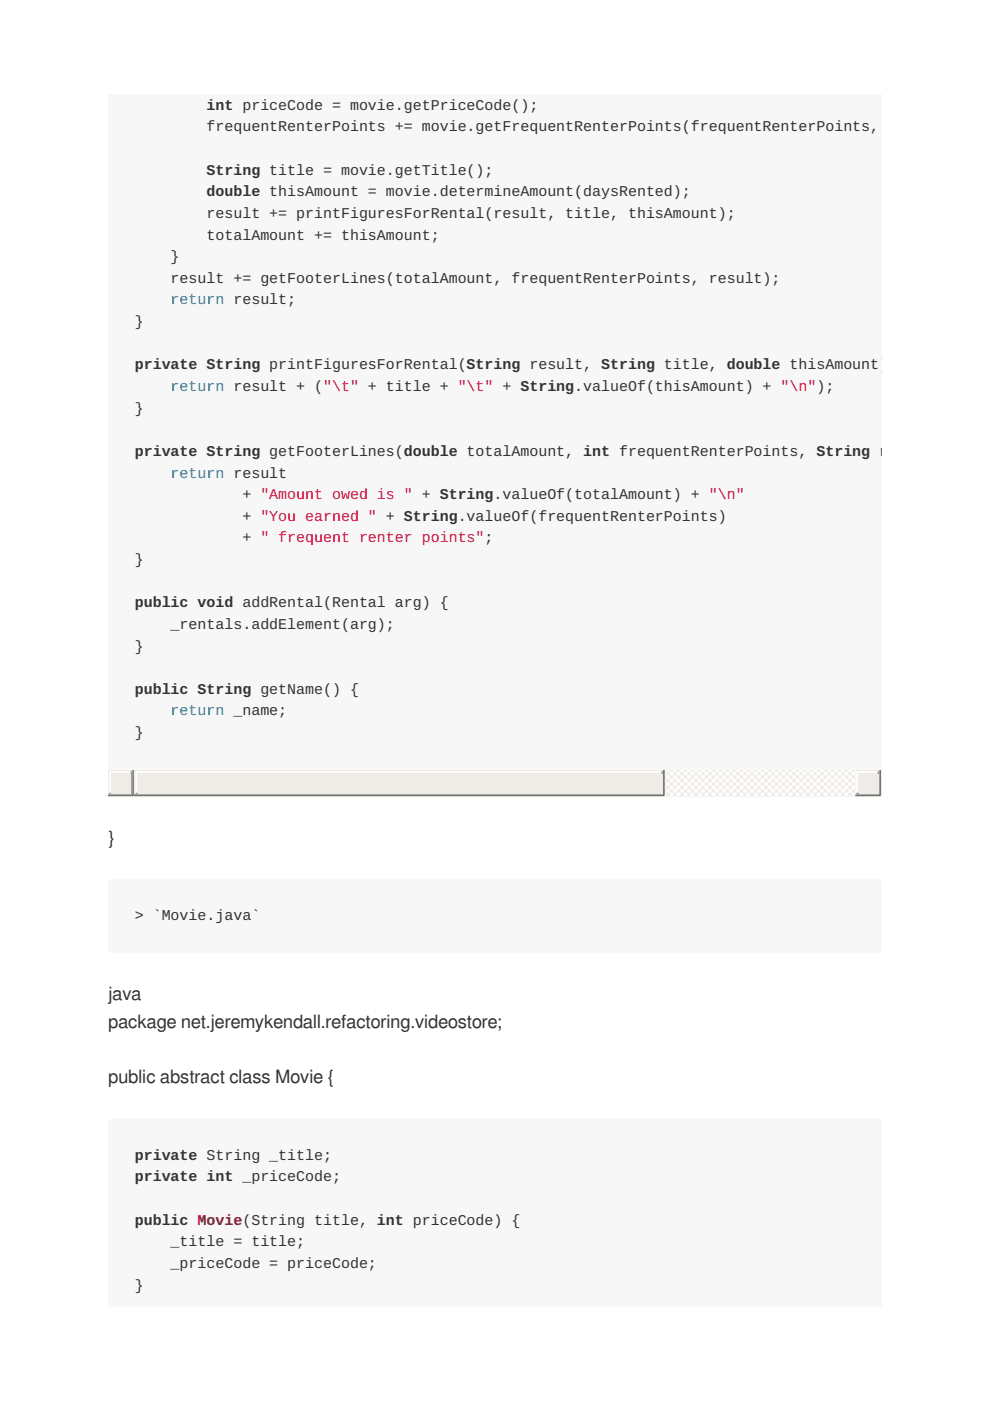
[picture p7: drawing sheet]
<svg xmlns="http://www.w3.org/2000/svg" width="210mm" height="297mm" viewBox="0 0 210 297" stroke-linecap="round" stroke-linejoin="round" font-family="sans-serif">
<defs><g id="words">
<g font-size="3.9" fill="#333">
<text x="22.9" y="178.9">}</text>
<text x="22.9" y="212">java</text>
<text x="22.9" y="218">package net.jeremykendall.refactoring.videostore;</text>
<text x="22.9" y="229.7">public abstract class Movie {</text>
</g>
<g font-size="3.2" fill="#333">
<text x="43.8" y="23.3">int priceCode = movie.getPriceCode();</text>
<text x="43.8" y="27.9">frequentRenterPoints += movie.getFrequentRenterPoints(frequentRenterPoints,</text>
<text x="43.8" y="37">String title = movie.getTitle();</text>
<text x="43.8" y="41.6">double thisAmount = movie.determineAmount(daysRented);</text>
<text x="43.8" y="46.2">result += printFiguresForRental(result, title, thisAmount);</text>
<text x="43.8" y="50.8">totalAmount += thisAmount;</text>
<text x="36.2" y="55.4">}</text>
<text x="36.2" y="60">result += getFooterLines(totalAmount, frequentRenterPoints, result);</text>
<text x="28.6" y="69.1">}</text>
<text x="28.6" y="78.3">private String printFiguresForRental(String result, String title, double thisAmount) {</text>
<text x="28.6" y="87.5">}</text>
<text x="28.6" y="96.7">private String getFooterLines(double totalAmount, int frequentRenterPoints, String result) {</text>
<text x="51.4" y="105.8">+ &quot;Amount owed is &quot; + String.valueOf(totalAmount) + &quot;\n&quot;</text>
<text x="51.4" y="110.4">+ &quot;You earned &quot; + String.valueOf(frequentRenterPoints)</text>
<text x="28.6" y="119.6">}</text>
<text x="51.4" y="115">+ &quot; frequent renter points&quot;;</text>
<text x="28.6" y="128.8">public void addRental(Rental arg) {</text>
<text x="28.6" y="137.9">}</text>
<text x="36.2" y="133.3">_rentals.addElement(arg);</text>
<text x="28.6" y="147.1">public String getName() {</text>
<text x="28.6" y="156.3">}</text>
<text x="28.6" y="195.1">&gt; `Movie.java`</text>
<text x="28.6" y="245.9">private String _title;</text>
<text x="28.6" y="250.5">private int _priceCode;</text>
<text x="28.6" y="259.6">public Movie(String title, int priceCode) {</text>
<text x="36.2" y="264.2">_title = title;</text>
<text x="36.2" y="268.8">_priceCode = priceCode;</text>
<text x="28.6" y="273.4">}</text>
</g>
<g font-size="3.2" fill="#0086b3">
<text x="36.2" y="64.6">return result;</text>
<text x="36.2" y="82.9">return result + (&quot;\t&quot; + title + &quot;\t&quot; + String.valueOf(thisAmount) + &quot;\n&quot;);</text>
<text x="36.2" y="101.2">return result</text>
<text x="36.2" y="151.7">return _name;</text>
</g>
</g></defs>
<path d="M22.9 20.1h164.1v147.8a1.06 1.06 0 0 1-1.1 1.1h-161.9a1.06 1.06 0 0 1-1.1-1.1z" fill-rule="evenodd" fill="#f7f7f7"/>
<path d="M22.9 163.3h164.1v5.7h-164.1z" fill="#efebe7"/>
<path d="M27.9 163.3h-5v5" fill="none" stroke="#efebe7" stroke-width=".35"/>
<path d="M28.2 163.3v5.3h-5.3" fill="none" stroke="#767472" stroke-width=".35"/>
<path d="M27.5 163.7h-4.2v4.2" fill="none" stroke="#fff" stroke-width=".35"/>
<path d="M27.9 163.7v4.6h-4.6" fill="none" stroke="#9f9d9a" stroke-width=".35"/>
<path d="M23.6 164h4.3v4.3h-4.3z" fill="#efebe7"/>
<path d="M186.3 163.3h-5v5" fill="none" stroke="#efebe7" stroke-width=".35"/>
<path d="M186.6 163.3v5.3h-5.3" fill="none" stroke="#767472" stroke-width=".35"/>
<path d="M185.9 163.7h-4.2v4.2" fill="none" stroke="#fff" stroke-width=".35"/>
<path d="M186.3 163.7v4.6h-4.6" fill="none" stroke="#9f9d9a" stroke-width=".35"/>
<path d="M182 164h4.3v4.3h-4.3z" fill="#efebe7"/>
<path d="M141.1 163.3h40.2v5.7h-40.2z" fill-rule="evenodd" fill="#efebe7"/>
<path d="M141.1 163.3h40.2v5.7h-40.2z" fill-rule="evenodd" fill="#fff"/>
<path d="M140.4 163.3h-111.8v5" fill="none" stroke="#efebe7" stroke-width=".35"/>
<path d="M140.8 163.3v5.3h-112.2" fill="none" stroke="#767472" stroke-width=".35"/>
<path d="M140.1 163.7h-111.2v4.2" fill="none" stroke="#fff" stroke-width=".35"/>
<path d="M140.4 163.7v4.6h-111.5" fill="none" stroke="#9f9d9a" stroke-width=".35"/>
<path d="M29.3 164h111.1v4.3h-111.1z" fill="#efebe7"/>
<g fill="#f7f7f7">
<path d="M23.4 186.5l.6-.2h161.9a1.06 1.06 0 0 1 1.1 1v13.8a1.06 1.06 0 0 1-1.1 1h-161.9a1.06 1.06 0 0 1-1.1-1v-13.8z" fill-rule="evenodd"/>
<path d="M23.4 237.3l.6-.2h161.9a1.06 1.06 0 0 1 1.1 1v38.9h-164.1v-38.9z" fill-rule="evenodd"/>
</g>
<use href="#words"/>
</svg>
